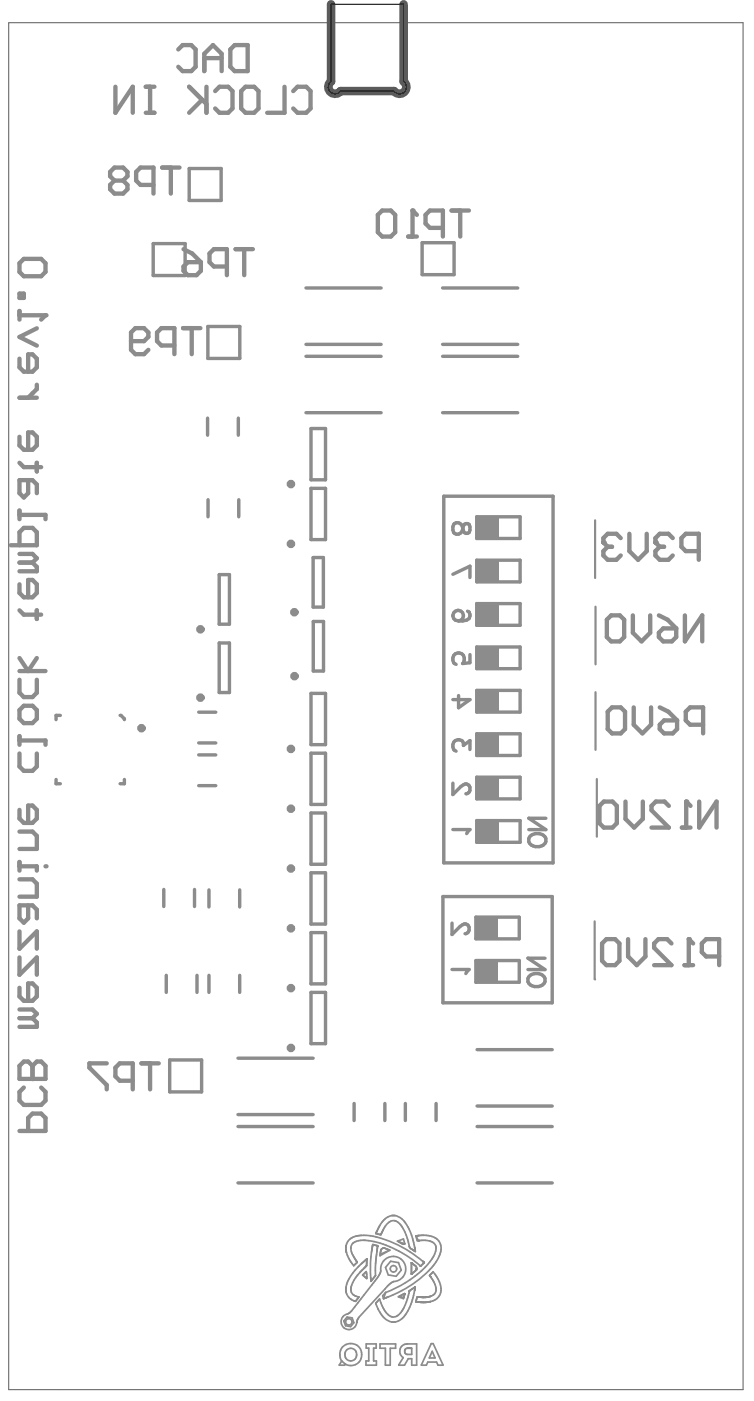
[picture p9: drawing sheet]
<svg xmlns="http://www.w3.org/2000/svg" width="147mm" height="273mm" viewBox="0 0 147 273" stroke-linecap="round" stroke-linejoin="round" font-family="sans-serif">
<path d="M64.4 .8v15.1a1.33 1.33 0 0 0-.1 2 1.33 1.33 0 0 0 2-.2h10.4a1.33 1.33 0 0 0 2 .2 1.33 1.33 0 0 0-.1-2v-15.1" fill="none" stroke="#5a5a5a" stroke-width="1.7"/>
<path d="M1.7 4.4h142.9v266.1h-142.9z" fill="none" stroke="#5a5a5a" stroke-width=".19"/>
<path d="M64.4 .8h14.2v15.1a1.33 1.33 0 0 1 .1 2 1.33 1.33 0 0 1-2-.2h-10.4a1.33 1.33 0 0 1-2 .2 1.33 1.33 0 0 1 .1-2z" fill="none" stroke="#000" stroke-width=".19"/>
<g fill="none" stroke="#8c8c8c" stroke-width=".66">
<path d="M36.8 32.8h6.2v6.2h-6.2zM29.8 47.4h6.2v6.2h-6.2zM59.6 56.1h14.6M82.2 47.2h6.2v6.3h-6.2zM86.1 56.1h14.7M40.5 63.5h6.2v6.3h-6.2zM59.6 67h14.6M59.6 69.4h14.6M86.1 67h14.7M86.1 69.4h14.7M40.4 81.4v3.3M40.5 97.3v3.3"/>
<path d="M46.4 81.4v3.3M46.5 97.3v3.3M59.6 80.3h14.6M60.5 95.1h2.9v9.9h-2.9zM60.5 83.4h2.9v10h-2.9zM86.1 80.3h14.7M86.4 96.6h21.2v71.4h-21.2zM42.7 111.8h2v9.7h-2zM60.9 108.5h2v9.7h-2zM92.8 100.6h8.4v4.2h-8.4zM92.8 109h8.4v4.3h-8.4zM92.8 117.5h8.4v4.2h-8.4z"/>
<path d="M11.7 139.2h-.8v.9M23.4 139.2h.1l.7 .7v.2M38.7 138.6h3.3M42.7 125.2h2v9.6h-2zM60.5 135h2.9v9.9h-2.9zM61 121h2v9.6h-2zM92.8 134.4h8.4v4.2h-8.4zM92.8 125.9h8.4v4.3h-8.4zM10.9 151.7v.8h.8M24.2 151.7v.8h-.8M38.7 152.9h3.3M38.7 144.6h3.3"/>
<path d="M38.7 146.9h3.3M60.5 158.2h2.9v10h-2.9zM60.5 146.6h2.9v10h-2.9zM92.8 142.8h8.4v4.3h-8.4zM92.8 151.3h8.4v4.2h-8.4zM92.8 159.7h8.4v4.2h-8.4zM31.9 173.1v3.4M37.9 173.1v3.4M40.7 173.2v3.3M46.7 173.2v3.3M60.5 169.9h2.9v10h-2.9zM86.2 174.5h21.3v20.7h-21.3z"/>
<path d="M92.6 178.5h8.5v4.2h-8.5zM32.4 189.8v3.4M38.3 189.8v3.4M40.7 189.8v3.4M46.7 189.8v3.4M60.5 193.2h2.9v9.9h-2.9zM60.5 181.5h2.9v10h-2.9zM92.6 187h8.5v4.2h-8.5zM33 206.3h6.2v6.2h-6.2zM46.3 216.9h14.6M46.3 219.3h14.6M46.3 206h14.6"/>
<path d="M68.9 214.8v3.3M74.9 214.8v3.3M78.9 214.8v3.3M84.9 214.8v3.3M92.9 219.3h14.6M92.9 215.3h14.6M92.9 204.3h14.6M46.3 230.3h14.6M92.9 230.3h14.6"/>
</g>
<g fill="none" stroke="#8c8c8c" stroke-width=".33">
<path d="M73.9 238.5l-.8 1.6 1 .2 .6-1.2M76.3 236.6h.6M67.3 250.7l.1 .8zM67.3 242.7l.1 .8M67.3 250.7h.1M67.3 242.7h.1M67.3 242.6h.1M67.4 243.5v.3M67.4 243.6h.1M67.6 256.4l.9 .1 .4 1-.7 .7-.9-.1-.4-1zM68.8 244.5l.7 1.2-.7 .7M68.9 253.2h.1"/>
<path d="M69 253.2l.1 .1M69.4 245.5h.1M69.4 257.4h.1M69.4 257.3v.1M69.4 257.3h.1M69.9 252.4l-.7 .9M70.4 240.5h-.2M71.1 245.3l-.9 .8M71.2 245.2v.1M71.2 246.5l-1.2 1.2M71.3 247.5l-.7 .7 .8 .7M71.4 245.1h-.1"/>
<path d="M71.4 245.1l-.3 .2M71.4 245.1h.1M71.4 245.1l-.1 1.2M72.5 242.5h.1M72.5 242.4h.1M73 249.3l-4.6 5.9M73.1 248.3l-.9 1.1v-.7M73.5 242.7l-.4 3.3M73.5 242.6v.1M73.5 242.5v.2M73.5 242.5l-.9-.3-.3 1.5M73.9 252.9l-.8 .8"/>
<path d="M74.1 243.3l-.1 1.1 1.9-1.1M74.7 242.9l1.2 .4M74.8 252.7l-.2 .1M74.9 250.9l-5 5.4M75.1 251.6l-.5 1.2M75.1 251.6l-.6 .6 .1 .6M75.1 251.6h.1M75.6 252.4l-.9 .3M75.6 243.3h.1M75.9 243.3l-1.9 .8M76 245.5l1.6 .3 .5 1.4-1 1.2-1.5-.2-.6-1.5zM76.3 257.3h.6"/>
<path d="M77.6 241.7l1.2 .4M77.7 252.3l-.2 .1 1 .4 .1-.2M77.7 252.3l.9 .3M78.3 242.1h.1M78.3 242.1l-.9-.5 1.1-.4 .3 .9M78.4 242.1h.1M78.7 251.8l-1 .5M78.8 251.9l-.2 .7M78.8 242.1h-.1M79.7 251.4h.1M79.7 251.3v.1M80.1 248h.1"/>
<path d="M80.1 245.8h.1M80.1 245.8v2.2M80.1 247.9v.1M80.1 245.8l.1 .1M80.1 243.1l.6 .4M80.2 245.9h.1M80.2 247.9h-.1M80.2 247.9h.1M80.3 247.8h.1M80.3 245.9h.1M80.3 245.9l.5 .5M80.3 247.8l-.1 .1"/>
<path d="M80.7 250.6l-1 .6M80.7 243.5h.1M80.7 242.7l.1 .9-.1-.1M80.7 250.6h.1M80.8 250.5l-.1 .1M80.8 250.7l-.1 .5M80.8 250.7h.1M80.8 250.5v.2M80.8 243.4h.1M80.8 243.5h.1M80.9 247.3l-.6 .5M80.9 240.6l.5 .9"/>
<path d="M80.9 240.6l.3 .9 .8-.1M81 253.4l.8 .1M81 253.4h.1M81 240.6h-.1M81 240.6h.1M81.1 253.4h.1M81.1 240.5l-.1 .1M81.1 247h.1M81.1 246.9v.1M81.1 246.9h.1M81.1 240.5h.1M81.5 240.5h-.1"/>
<path d="M81.6 241.5h-.1M81.6 240.5h-.5M81.7 253.5h.2M81.8 246.4h.1M82.1 240.5h-.2M82.1 252.5h.1M82.1 252.5l-.9-.1-.2 1M82.2 252.5h.1M82.3 245.5l.2 .2M82.4 240.4h.1M82.4 252.5h.1M82.5 245.7h.1"/>
<path d="M82.5 245.7l.1 .1M82.6 245.8h.1M82.6 245.8l-.7 .6M83.6 248.3h.1M83.6 248.3l.5 .6M83.7 248.3v.1M83.8 248.5v.1M84.3 247.6l-.7 .7M66.5 264.9l.7 .6-.1 .2h-1zM71.3 261.6h1.9v.8h-.5v2.5h.6v.8h-2.1v-.8h.6v-2.5h-.5zM74 261.6h3v.8h-1v3.3h-1v-3.3h-1zM79.3 262.4h.8v1.2h-.8"/>
<path d="M79.3 261.6h1.8v4.1h-1v-1.2h-.6l-.8 1.2h-1.1l.8-1.5M79.9 262.4h.1M83.9 261.5h.4l1.9 4.2h-.9l-.3-.6h-1.7l-.3 .6h-1zM84.1 263l.6 1.3h-1.1z"/>
</g>
<path d="M115.8 101.3v11.2M115.9 118.1v11.2M115.9 134.7v11.3M116.2 151.6v11.3M115.7 179.3l.1 11.4" fill="none" stroke="#8c8c8c" stroke-width=".42"/>
<g fill="#8c8c8c">
<path d="M92.8 142.8h4.2v4.3h-4.2z" fill-rule="evenodd"/>
<path d="M92.8 134.4h4.2v4.2h-4.2z" fill-rule="evenodd"/>
<path d="M92.8 109h4.2v4.3h-4.2z" fill-rule="evenodd"/>
<path d="M92.8 100.6h4.2v4.2h-4.2z" fill-rule="evenodd"/>
<path d="M92.6 187h4.2v4.2h-4.2z" fill-rule="evenodd"/>
<path d="M92.6 178.5h4.2v4.2h-4.2z" fill-rule="evenodd"/>
<path d="M92.8 151.3h4.2v4.2h-4.2z" fill-rule="evenodd"/>
<path d="M92.8 159.7h4.2v4.2h-4.2z" fill-rule="evenodd"/>
<path d="M92.8 125.9h4.2v4.3h-4.2z" fill-rule="evenodd"/>
<path d="M92.8 117.5h4.2v4.2h-4.2z" fill-rule="evenodd"/>
</g>
<g fill="none" stroke="#8c8c8c" stroke-width=".66">
<path d="M88.1 111.8l3.4-1.6v2.2M88.5 101.9a1.01 1.01 0 0 1 1.5 .8l.2 .6a.67 .67 0 0 0 1.1 .4 1.25 1.25 0 0 0-.3-1.8l-.6 .2-.2 .3a1.53 1.53 0 0 1-.9 1.6 .86 .86 0 0 1-1.2-.8v-.7zM91 119a.98 .98 0 0 1 .3 1.4l-.5 .3-1.5 .2M89.3 135.4v2.4l2.2-1.6h-3.4M91.5 127.4v1.6l-1.5 .2a1.17 1.17 0 0 0 .1-1.8 1.17 1.17 0 0 0-1.8 .2 1.17 1.17 0 0 0 .5 1.7M88.1 152.4v2.3l1.6-1.6a1 1 0 0 1 1.6-.2l.2 .3v.7a.82 .82 0 0 1-.8 .6M91.5 145.9v-1.7l-1.3 .9a1.07 1.07 0 0 0-1.2-1.1 1.07 1.07 0 0 0-.9 1.4l.2 .5 .5 .3M106.2 159.3h-3.3l3.3 2.2h-3.3M88 179.7v2.2l1.6-1.6a1 1 0 0 1 1.5-.1l.2 .3v.6a.82 .82 0 0 1-.8 .6M88.1 161.5h3.4l-.7 .8M103.4 162.6a1.96 1.96 0 0 1 2.8 .6 1.53 1.53 0 0 1-2 1.6 1.24 1.24 0 0 1-1.2-.8 1.24 1.24 0 0 1 .4-1.4zM88 188.7h3.3l-.6 .8"/>
<path d="M103.2 189.8a1.96 1.96 0 0 1 2.9 .6 1.53 1.53 0 0 1-2.1 1.6 1.24 1.24 0 0 1-1.2-.8 1.24 1.24 0 0 1 .4-1.4zM106.1 186.5h-3.3l3.3 2.2h-3.3"/>
<circle cx="89.2" cy="119.8" r="1.03"/>
</g>
<g fill="none" stroke="#8c8c8c" stroke-width=".84">
<path d="M22.3 35.1l-.9-.8v-.8l.9-.9h1.7l.8 .9v.8l-.8 .8M22.3 35.1l-.9 .9v.8l.9 .9h1.7l.8-.9v-.8l-.8-.9M22.3 35.1h1.7M29.9 36h-2.6l-.8-.9v-1.6l.8-.9h2.6v5.1M31.6 32.6h3.3M33.2 32.6v5.1M79.5 46h1.6M80.3 41v5M86.2 44.4h-2.5l-.9-.9v-1.7l.9-.8h2.5v5M87.9 41h3.4M89.6 41v5M25.5 66.4h2.5l.9-.8v-.9l-.9-.8h-1.7l-.8 .8v3.4l.8 .8h1.7l.9-.8"/>
<path d="M33.9 67.3h-2.5l-.8-.9v-1.7l.8-.8h2.5v5M35.6 63.9h3.4M37.3 63.9v5M20.8 207h-3.4v.8l3.4 3.4v.8M25.8 210.4h-2.5l-.8-.9v-1.7l.8-.8h2.5v5M27.5 207h3.4M29.2 207v5"/>
</g>
<circle cx="80.3" cy="41" r=".42" fill="#8c8c8c"/>
<path d="M74.4 41h1.7l.8 .8v3.4l-.8 .8h-1.7l-.9-.8v-3.4zM80.3 41l.8 .8M4.6 211.7l-.8 .8v1.7l.8 .9h3.4l.9-.9v-1.7l-.9-.8M6.3 210v-2.5l-.8-.9h-.9l-.8 .9v2.5h5.1M3.8 220.1h5.1v-2.5l-.9-.8h-1.7l-.8 .8v2.5" fill="none" stroke="#8c8c8c" stroke-width=".84"/>
<circle cx="6.3" cy="210" r=".42" fill="#8c8c8c"/>
<path d="M3.8 168.6h3.4v.9M3.8 171.2h2.5l.9 .8v2.5h-3.4M3.8 167.8v1.7M5.5 176.2v2.6l-.9 .8-.8-.8v-2.6h2.5l.9 .9v1.7M3.8 181.3v3.4l3.4-3.4v3.4M3.8 186.4v3.3l3.4-3.3v3.3M3.8 192.3v1.7l.8 .8h1.7l.9-.8v-1.7l-.9-.9h-.8v3.4M3.8 198.2h2.5M3.8 196.5h2.5l.9 .8-.9 .9M6.3 198.2l.9 .8v.9h-3.4M6.3 210v-2.5l.9-.9h.8l.9 .9v2.5" fill="none" stroke="#8c8c8c" stroke-width=".84"/>
<circle cx="8.9" cy="168.6" r=".42" fill="#8c8c8c"/>
<g fill="none" stroke="#8c8c8c" stroke-width=".84">
<path d="M3.8 69.8v1.7l.8 .8h1.7l.9-.8v-1.7l-.9-.8h-.8v3.3M3.8 60.5v1.7M3.8 77.4h3.4M3.8 61.4h5.1M7.2 74.9v.8l-1.7 1.7M7.2 63.9l-3.4 1.7 3.4 1.7M3.8 85v1.7l.8 .8h1.7l.9-.8v-1.7l-.9-.8h-.8v3.3M3.8 99.4v1.7M3.8 90.1l.8 .8h3.4M5.5 93.5v2.5l-.9 .8-.8-.8v-2.5h2.5l.9 .8v1.7M7.2 90.1v1.7M2.1 106.1h5.1v-2.5l-.9-.8h-1.7l-.8 .8v2.5"/>
<path d="M3.8 113.7v1.7l.8 .9h1.7l.9-.9v-1.7l-.9-.8h-.8v3.4M3.8 100.2h5.1v.9M3.8 118.8l.8 .8h3.4M3.8 109.5h2.5M3.8 107.8h2.5l.9 .9-.9 .8M6.3 109.5l.9 .9v.8h-3.4M7.2 118.8v1.7M3.8 132.3v2.5l.8 .9h1.7l.9-.9v-2.5M3.8 130.6h5.1M3.8 128.1l1.7 2.5 1.7-2.5M4.6 137.4h1.7l.9 .8v1.7l-.9 .9h-1.7l-.8-.9v-1.7zM3.8 146.7v2.5l.8 .8h1.7l.9-.8v-2.5"/>
<path d="M3.8 157.6v1.7l.8 .9h1.7l.9-.9v-1.7l-.9-.8h-.8v3.4M3.8 143.3v1.7M3.8 144.1h5.1v.9M3.8 161.9h2.5l.9 .8v2.5h-3.4"/>
</g>
<circle cx="8.9" cy="61.4" r=".42" fill="#8c8c8c"/>
<path d="M3.8 57.1h.8v.9h-.8zM4.6 50.4h3.4l.9 .8v1.7l-.9 .9h-3.4l-.8-.9v-1.7zM35.7 48.5l1.7 .8 1.7 1.7M36.6 51h2.5v1.7l-.9 .9h-1.6l-.9-.9v-.8zM44.2 51.9h-2.6l-.8-.9v-1.7l.8-.8h2.6v5.1M45.8 48.5h3.4M47.5 48.5v5.1M8.9 61.4l-.9 .8M133.2 187.9h1.7M134.1 182.8v5.1M140 186.2h-2.6l-.8-.9v-1.7l.8-.8h2.6v5.1" fill="none" stroke="#8c8c8c" stroke-width=".84"/>
<circle cx="134.1" cy="182.8" r=".42" fill="#8c8c8c"/>
<path d="M133.6 156v5.1M136.1 156v5.1l3.4-5.1v5.1M132.7 161.1h1.7M117.2 183.6l.8-.8h1.7l.9 .8v3.4l-.9 .9h-1.7l-.8-.9zM122.2 182.8v3.4l1.7 1.7 1.7-1.7v-3.4M130.7 183.6l-.9-.8h-1.6l-.9 .8v.9l3.4 3.4h-3.4M134.1 182.8l.8 .8" fill="none" stroke="#8c8c8c" stroke-width=".84"/>
<circle cx="133.6" cy="156" r=".42" fill="#8c8c8c"/>
<path d="M130.9 104.7l-.8-.8h-1.7l-.8 .8v.9M136 107.3h-2.5l-.9-.9v-1.7l.9-.8h2.5v5.1M119.1 137.7h1.7l.9 .8v3.4l-.9 .9h-1.7l-.8-.9v-3.4zM123.3 137.7v3.4l1.7 1.7 1.7-1.7v-3.4M128.4 137.7l1.7 .8 1.7 1.7M116.7 156.9l.8-.9h1.7l.9 .9v3.3l-.9 .9h-1.7l-.8-.9zM121.7 156v3.4l1.7 1.7 1.7-1.7v-3.4M129.3 140.2h2.5v1.7l-.9 .9h-1.6l-.9-.9v-.8zM130.2 156.9l-.9-.9h-1.6l-.9 .9v.8l3.4 3.4h-3.4M133.6 156l.8 .9M136.9 141.1h-2.6l-.8-.9v-1.7l.8-.8h2.6v5.1" fill="none" stroke="#8c8c8c" stroke-width=".84"/>
<circle cx="127.6" cy="105.6" r=".42" fill="#8c8c8c"/>
<path d="M120.8 104.7l-.8-.8h-1.7l-.9 .8v.9M122.5 103.9v3.4l1.7 1.7 1.7-1.7v-3.4M127.6 105.6l.8 .8M128.4 106.4h.9M128.4 106.4l-.8 .9v.8l.8 .9h1.7l.8-.9" fill="none" stroke="#8c8c8c" stroke-width=".84"/>
<circle cx="117.4" cy="105.6" r=".42" fill="#8c8c8c"/>
<g fill="none" stroke="#8c8c8c" stroke-width=".84">
<path d="M22.5 16.9v5.1l3.3-5.1v5.1M28.4 16.9h1.7M29.2 16.9v5.1M34.7 9.6l.8-.8h1.7l.9 .8v3.4l-.9 .8h-1.7l-.8-.8M36.8 16.9l3.4 3.4M39.3 19.4l-2.5 2.6M39.8 13.8v-3.3l1.7-1.7 1.6 1.7v3.3M39.8 11.3h3.3M40.2 16.9v5.1M41.9 17.7l.8-.8h1.7l.9 .8v3.4l-.9 .9h-1.7l-.8-.9M45.7 8.8h2.5v5h-2.5l-.9-.8v-3.4zM47.8 16.9h1.7l.8 .8v3.4l-.8 .9h-1.7l-.9-.9v-3.4z"/>
<path d="M55.4 16.9v5.1h-3.4M57.1 17.7l.8-.8h1.7l.8 .8v3.4l-.8 .9h-1.7l-.8-.9M28.4 22h1.7M117.4 105.6l.9 .8M118.3 106.4h.8M118.3 106.4l-.9 .9v.8l.9 .9h1.7l.8-.9M119 119.8h1.6l.9 .8v3.4l-.9 .8h-1.6l-.9-.8v-3.4zM123.2 119.8v3.4l1.7 1.6 1.7-1.6v-3.4M128.2 119.8l1.7 .8 1.7 1.7M133.3 119.8v5l3.4-5v5M129.1 122.3h2.5v1.7l-.8 .8h-1.7l-.9-.8v-.8z"/>
</g>
<g fill="none" stroke="#8c8c8c" stroke-width=".83">
<circle cx="56.6" cy="94.2" r=".42"/>
<circle cx="56.6" cy="105.9" r=".42"/>
<circle cx="57.3" cy="119.2" r=".42"/>
<circle cx="39" cy="135.8" r=".42"/>
<circle cx="39" cy="122.5" r=".42"/>
<circle cx="57.3" cy="131.6" r=".42"/>
<circle cx="27.5" cy="141.7" r=".42"/>
<circle cx="56.6" cy="157.4" r=".42"/>
<circle cx="56.6" cy="145.8" r=".42"/>
<circle cx="56.6" cy="169.1" r=".42"/>
<circle cx="56.6" cy="180.7" r=".42"/>
<circle cx="56.6" cy="192.3" r=".42"/>
<circle cx="56.6" cy="204" r=".42"/>
</g>
<g fill="none" stroke="#8c8c8c" stroke-width=".33">
<path d="M74.7 239.1a1.93 1.93 0 0 1 2.6-1.3 8.7 8.7 0 0 1 2.4 5l.4 .3M74.8 237.4l-.9 1.1M76.3 236.6l-.8 .3-.7 .5M76.9 236.6a3.9 3.9 0 0 1 2.5 2.2M79.4 238.8a13 13 0 0 1 1.3 3.9M67.3 242.6h.1M67.3 250.6h.1M67.4 251.5a2.31 2.31 0 0 0 1.5 1.7M67.4 243.8l.6 1.3 .8 1.3M68.4 255.2l-.5 .4a1.64 1.64 0 0 0-1.4 1.3 1.64 1.64 0 0 0 .9 1.8 1.53 1.53 0 0 0 2-1.3M68.7 242a5.6 5.6 0 0 1 4.7-.2l1.2 .4a23 23 0 0 1 7.2 4.2M68.7 242a2.26 2.26 0 0 0 .1 2.5"/>
<path d="M68.8 240.8l-1 .7-.5 1.1M68.9 253.2h.1M69.1 253.3h.1M69.4 257.4h.1M69.4 257.3h.1M69.9 256.3l-.5 1M70 247.7a4.4 4.4 0 0 0-1.6 3.8l.5 .6 1 .3M70.2 240.5l-1.4 .3M70.2 246.1a8.8 8.8 0 0 0-2.9 4.5M70.4 240.5l.4-.1a16.8 16.8 0 0 1 8.9 3.2l2.6 1.9M71.3 247.5l.1 1.4M71.3 246.4l-.1 .1"/>
<path d="M71.3 246.4h.1M71.3 246.3h.1M71.4 245.1h.1M72.3 243.7l-.2 2.7 .1 2.3M73 249.3l1-1.6a2.91 2.91 0 0 1 1.7-3 2.48 2.48 0 0 1 3.2 2 2.48 2.48 0 0 1-2.5 2.8l-1.5 1.4M73.1 246v2.3M73.1 253.7l.5 1a4.6 4.6 0 0 0 2.7 2.6M73.5 242.5h.1M74.7 242.9l-.6 .4M74.7 242.9h.1M78.4 242.1h.1M78.5 242.1v.1"/>
<path d="M78.5 242.2h.1M78.6 242.2h.1M78.7 242.1l-.1 .1M78.7 251.8h.1M78.7 242.1v.1M78.8 251.8h.1M78.8 251.9h.1M78.8 251.8v.1M79.7 251.4l-.6 2a4.6 4.6 0 0 1-2.2 2.9 2.48 2.48 0 0 1-2.3-1.7l-.7-1.7M79.7 251.3h.1M79.7 251.2v.1M79.7 251.2h.1"/>
<path d="M80.7 251.2l-.3 1.3a7.2 7.2 0 0 1-2.8 4.6l-.7 .2M80.8 246.4l.3 .5M81 247.2l-.1 .1M81 247.2h.1M81.1 247.2h-.1M81.1 247.1v.1M81.1 247.1h.1M81.1 247v.1M81.1 246.9h.1M81.6 253.5h.9M81.8 253.5h.7M81.9 240.5h-.3"/>
<path d="M82 241.4a2.61 2.61 0 0 1 2.8 1.2 5.3 5.3 0 0 1-2 4.1l-1.4 1.2a23.3 23.3 0 0 1-6.3 3.7M82.1 252.5h.4M82.3 252.5h.1M82.4 240.4h-.3M82.5 240.4a2.81 2.81 0 0 1 3.3 3 7.8 7.8 0 0 1-2.3 3.9 23.2 23.2 0 0 1-7.9 5.1M83.7 252.3l-1.2 .2M83.8 253.3l-1.3 .2M84.1 248.9v.1a2.62 2.62 0 0 1 .4 2.9l-.8 .4M84.3 247.6l.2 .2a4.5 4.5 0 0 1 1.1 4.2 2.65 2.65 0 0 1-1.8 1.3M66.5 264.9a2.16 2.16 0 0 1 1.2-3.4 2.16 2.16 0 0 1 2.7 2.4 2.16 2.16 0 0 1-3.2 1.6M67.5 262.7a1.17 1.17 0 0 1 1.7 .2 1.17 1.17 0 0 1-.3 1.7 1.17 1.17 0 0 1-1.6-.3l-.1-.9zM79.3 262.4a.61 .61 0 0 0-.5 .6 .61 .61 0 0 0 .5 .6"/>
<path d="M79.3 261.6a1.45 1.45 0 0 0-1.4 1 1.45 1.45 0 0 0 .5 1.6"/>
<circle cx="67.9" cy="257.3" r=".62"/>
<circle cx="76.6" cy="247" r=".62"/>
</g>
</svg>
